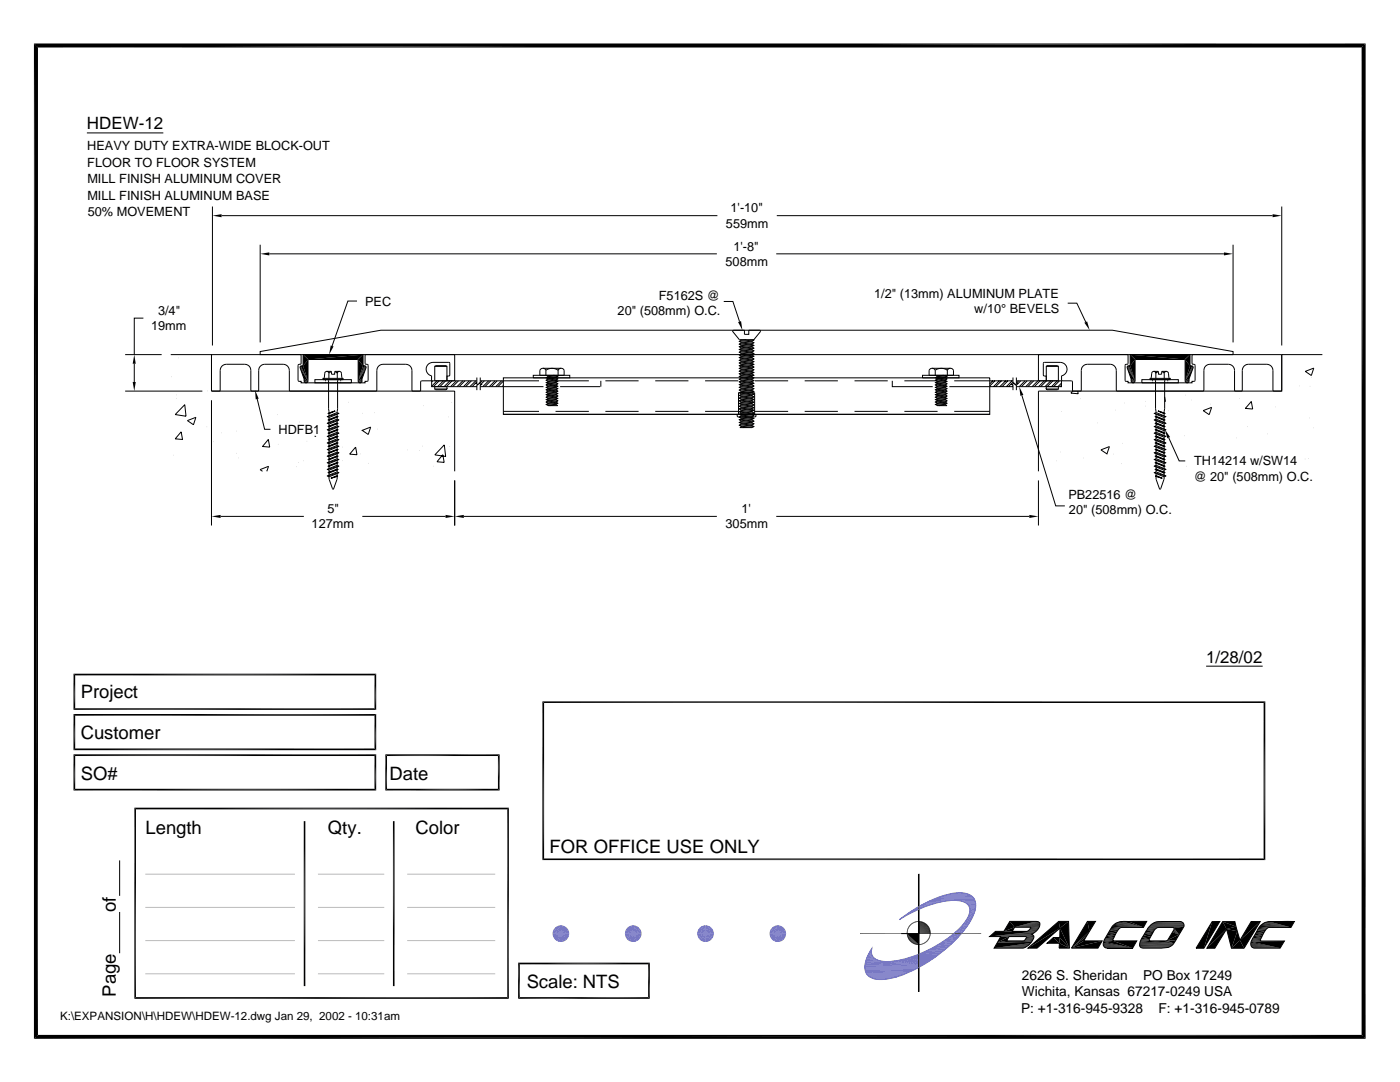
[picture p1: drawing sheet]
<svg xmlns="http://www.w3.org/2000/svg" width="279mm" height="216mm" viewBox="0 0 279 216" stroke-linecap="round" stroke-linejoin="round" font-family="sans-serif">
<defs><g id="words">
<g font-size="3.7">
<text x="16.1" y="139.3">Project</text>
<text x="16.1" y="147.4">Customer</text>
<text x="16.1" y="155.6">SO#</text>
<text x="77.7" y="155.6">Date</text>
<text x="29" y="166.3">Length</text>
<text x="65.4" y="166.3">Qty.</text>
<text x="82.9" y="166.3">Color</text>
<text x="109.7" y="170.2">FOR OFFICE USE ONLY</text>
<text x="23.1" y="182" transform="rotate(-90 23.1 182)">of</text>
<text x="105.1" y="197.2">Scale: NTS</text>
<text x="23.1" y="198.8" transform="rotate(-90 23.1 198.8)">Page</text>
</g>
<g font-size="3.4">
<text x="17.4" y="25.8">HDEW-12</text>
<text x="240.7" y="132.2">1/28/02</text>
</g>
<g font-size="2.7">
<text x="203.9" y="195.5">2626 S. Sheridan</text>
<text x="228.1" y="195.5">PO Box 17249</text>
<text x="203.8" y="202.1">P: +1-316-945-9328</text>
<text x="204" y="198.8">Wichita, Kansas 67217-0249 USA</text>
<text x="231.2" y="202.1">F: +1-316-945-0789</text>
</g>
<g font-size="2.5">
<text x="17.4" y="29.8">HEAVY DUTY EXTRA-WIDE BLOCK-OUT</text>
<text x="17.4" y="33.3">FLOOR TO FLOOR SYSTEM</text>
<text x="17.4" y="36.6">MILL FINISH ALUMINUM COVER</text>
<text x="17.4" y="39.8">MILL FINISH ALUMINUM BASE</text>
<text x="17.5" y="43.1">50% MOVEMENT</text>
<text x="144.9" y="45.4">559mm</text>
<text x="145.8" y="42.4">1'-10&quot;</text>
<text x="144.8" y="53.1">508mm</text>
<text x="146.4" y="50">1'-8&quot;</text>
<text x="131.5" y="59.8">F5162S @</text>
<text x="174.5" y="59.4">1/2&quot; (13mm) ALUMINUM PLATE</text>
<text x="30.2" y="65.9">19mm</text>
<text x="31.5" y="62.8">3/4&quot;</text>
<text x="72.9" y="61">PEC</text>
<text x="123.3" y="62.9">20&quot; (508mm) O.C.</text>
<text x="194.4" y="62.4">w/10° BEVELS</text>
<text x="55.6" y="86.6">HDFB1</text>
<text x="238.2" y="95.9">@ 20&quot; (508mm) O.C.</text>
<text x="238.3" y="92.9">TH14214 w/SW14</text>
<text x="213.2" y="99.5">PB22516 @</text>
<text x="62.2" y="105.5">127mm</text>
<text x="65.3" y="102.4">5&quot;</text>
<text x="144.8" y="105.5">305mm</text>
<text x="148" y="102.4">1'</text>
<text x="213.3" y="102.6">20&quot; (508mm) O.C.</text>
</g>
<text font-size="2.3" x="12" y="203.6">K:\EXPANSION\H\HDEW\HDEW-12.dwg Jan 29, 2002 - 10:31am</text>
</g></defs>
<g fill="none" stroke="#000" stroke-width=".2">
<path d="M17.3 26.5h15.3M42.4 41.2v27.7M44.2 43h99M51.9 48.8v19.5M53.7 50.7h89.4M154.9 50.7h89.4M155 43h99M246.1 48.8v19.5M255.8 41.2v27.7M25 78h15.4M25 70.8h7.3M26.8 72.6v3.6"/>
<path d="M28.6 63.5h-1.8v7.3M34.1 70.8h8.1v7.2h48.5v16M34.3 75.2h.1M35.3 79.5h.1M35.3 78.8h.1M35.6 71.4h.1M41.4 78h.1M42.2 79.9v25M42.2 70.8h17.7l.2 .2v1.5l-.6 .4v3l.1 .2h.5v.3h12.8v-.3h.5l.1-.2v-3l-.1-.2-.5-.1 .1-1.8h17.6l.1 .2v4.9l-1.5 .1v-1h.4l.2-.2-.1-2.5h-3.3a1.36 1.36 0 0 0-1.4 1.2 1.36 1.36 0 0 0 1.1 1.5l-.1 1-2 .1-.1 1.9h-1.6l-.1-4.1a1.23 1.23 0 0 0-1.2-1.2h-4.6a1.23 1.23 0 0 0-1.2 1.2v4l-.2 .1h-17.2l-.1-4.1a1.23 1.23 0 0 0-1.2-1.2h-3.7a1.23 1.23 0 0 0-1.2 1.2v4l-.2 .1h-1.1l-.2-.1v-4a1.19 1.19 0 0 0-1.2-1.2h-3.7a1.23 1.23 0 0 0-1.3 1.2v4l-1.6 .1zM51.3 79.6l1.5 6.1h1.2M51.9 70.1l24.1-4.2h146l24.1 4.2v.7h-194.2zM60.5 70.8h12v2.2h.4l.2 .3-.9 2.3v.4a.39 .39 0 0 1-.4 .4 .39 .39 0 0 1-.3-.5l-.1-4.1-9.8-.1-.1 .1v4.2a.39 .39 0 0 1-.4 .4 .39 .39 0 0 1-.4-.4v-.4l-.8-2.3 .1-.3h.5z"/>
<path d="M62.8 75.8h7.3v.6h-7.3zM64.5 75.5h4v.3h-4zM65 75.8v.2M65 76.2v.2M65.2 74.1h.9l.1 .6h.6v-.6h.9M65.4 75.8l.2 .1 .1 6.5M65.6 74.5l-.3-.4-.4 .2-.2 1.1-.1 .1M65.6 74.5v1M66.1 74.1l-.5 .4M66.8 74.1l.5 .4 .3-.4 .5 .2 .1 1.1 .2 .1M67.3 74.5v1M67.5 75.8l-.1 .1-.1 6.4"/>
<path d="M68 75.8v.2M68 76.2v.2M71.2 60.1h-1.8l-3.1 8.9M71.9 76.4h.1M72.5 73h.1M86.4 76l-.3 .2M86.8 73.1h2.4v2.9h-2.4v-2.9l.1-.1h2.1l.2 .1M86.8 77.6h2.4l-.2 .2h-2.1l-.1-.2v-.4h2.4v.4M87.2 76l-1.1 1.1M87.7 76l-1.2 1.2M88.5 76l-1.2 1.2M88.9 76l-1.1 1.2"/>
<path d="M89.8 76l-1.2 1.2M90.2 76l-1.1 1.2M91.1 76l-1.2 1.2M91.5 76l-1.2 1.2M92.4 76l-1.2 1.2M92.8 76l-1.2 1.2M93.7 76l-1.2 1.2M94.1 76l-1.2 1.2M95 76l-1.2 1.2M95.2 75.3v1l-.3 .2 .5 .2-.2 .2v1M95.2 76h-9.1v1.2h9.1M95.2 77.1l-.1 .1"/>
<path d="M95.2 76.2l-1 1M95.8 75.3v1l-.2 .2 .5 .2-.3 .2v1M95.8 76h11.8M95.8 77.2h12.7M96.2 76l-.5 .5M96.7 76l-.7 .7M97.5 76l-1.1 1.2M97.9 76l-1.1 1.2M98.8 76l-1.2 1.2M99.2 76l-1.1 1.2M100.1 76l-1.2 1.2M100.5 75.4h97v7.3h-97z"/>
<path d="M100.5 75.4h.1M100.5 76.9l-.3 .3M100.5 76.1l-1.1 1.1M106.4 74.9h7.3v.5h-7.3zM107.9 73.7l.6-.2 .4 .4a2.13 2.13 0 0 1 2.5 0l.3-.3h.6l.3 .3v1h-4.9v-1zM108.4 73.5h3.6M108.9 73.9v1M109 75.4l.3-.2 1.7-.3 .3 .2-.3 .2-1.7 .3zM109 78.3l.3-.2 1.7-.2 .3 .1-.3 .2-1.7 .3zM109 78.8l.3-.2 1.7-.3 .3 .2-.3 .2-1.7 .3zM109 79.2l.3-.1 1.7-.3 .3 .2-.3 .2-1.7 .2zM109 79.7l.3-.2 1.7-.2 .3 .2-.3 .2-1.7 .2z"/>
<path d="M109 75.9l.3-.2 1.7-.3 .3 .2-.3 .2-1.7 .3zM109 76.3l.3-.1 1.7-.3 .3 .2-.3 .2-1.7 .2zM109 76.8l.3-.2 1.7-.2 .3 .2-.3 .2-1.7 .2zM109 77.3l.3-.2 1.7-.2 .3 .2-.3 .2-1.7 .2zM109 77.8l.3-.2 1.7-.2 .3 .2-.3 .1-1.7 .3zM109 74.9l.3 .2M109.3 75.1v.1M109.3 75.6v.1M109.3 76.1v.1M109.3 76.5v.1M109.3 77v.1M109.3 77.5v.1"/>
<path d="M109.3 78v.1M109.3 78.5v.1M109.3 79v.1M109.3 79.4v.1M109.3 79.9v.1M110.6 74.9l-1.3 .2M110.9 76h6.6M111 75.3v.1M111 75.8v.1M111 76.3v.1M111 76.8v.1M111 77.3v.1"/>
<path d="M111 77.7v.2M111 78.2v.1M111 78.7v.1M111 79.2v.1M111 79.7v.1M111.1 74.9h-.1M111.3 75.1l-2.3 .3M111.3 78l-2.3 .3M111.3 78.5l-2.3 .3M111.3 79l-2.3 .2M111.3 79.5l-2.3 .2M111.3 80l-2.3 .2"/>
<path d="M111.3 75.6l-2.3 .3M111.3 76.1l-2.3 .2M111.3 76.6l-2.3 .2M111.3 77.1l-2.3 .2M111.3 77.6l-2.3 .2M111.4 73.9v1M111.8 77.2h8M119.9 76v1.2M120.8 76h6.6M130.8 76h6.6M140.7 76h6.6M144.4 60.2h1.9l1.3 4"/>
<path d="M146.2 66l2.4-.1v.8h.8v-.8h2.2l.2 .2-1.3 1.7h-2.9zM147.4 78.4h3.2v4.3l.3 .2-.2 .3h-3.3l-.2-.1v-.3l.2-.1zM147.9 67.9l-.3 .2 .3 .2M147.9 79.8l-.3 .2 .3 .2M147.9 79.2l-.3 .2 .3 .3M147.9 78.7l-.3 .2 .3 .2M147.9 78.2l-.3 .2 .3 .2M147.9 77.6l-.3 .2 .3 .2M147.9 77.1l-.3 .2 .3 .2M147.9 76.5l-.3 .3 .3 .2M147.9 76l-.3 .2 .3 .2M147.9 75.5l-.3 .2 .3 .2"/>
<path d="M147.9 74.9l-.3 .2 .3 .2M147.9 74.4l-.3 .2 .3 .2M147.9 73.9l-.3 .2 .3 .2M147.9 73.3l-.3 .2 .3 .2M147.9 72.8l-.3 .2 .3 .2M147.9 72.2l-.3 .2 .3 .2M147.9 71.7l-.3 .2 .3 .2M147.9 71.1l-.3 .3 .3 .2M147.9 70.6l-.3 .2 .3 .2M147.9 70.1l-.3 .2 .3 .2M147.9 69.5l-.3 .2 .3 .2M147.9 69l-.3 .2 .3 .2"/>
<path d="M147.9 68.5l-.3 .2 .3 .2M147.9 67.8v.1M147.9 68.3v.2M147.9 68.9v.1M147.9 69.4v.1M147.9 69.9v.2M147.9 70.5v.1M147.9 71v.1M147.9 71.6v.1M147.9 72.1v.1M147.9 72.6v.2M147.9 73.2v.1"/>
<path d="M147.9 73.7v.2M147.9 74.3v.1M147.9 74.8v.1M147.9 75.3v.2M147.9 75.9v.1M147.9 76.4v.1M147.9 77v.1M147.9 77.5v.1M147.9 78v.2M147.9 78.6v.1M147.9 79.1v.1M147.9 79.7v.1"/>
<path d="M148.9 67.8l-1 .1M150.1 79.5l.4 .2-.4 .2M150.1 79l.4 .2-.4 .2M150.1 78.4l.4 .2-.4 .2M150.1 77.9l.4 .2-.4 .2M150.1 77.3l.4 .3-.4 .2M150.1 76.8l.4 .2-.4 .2M150.1 76.3l.4 .2-.4 .2M150.1 75.7l.4 .2-.4 .2M150.1 75.2l.4 .2-.4 .2M150.1 74.7l.4 .2-.4 .2M150.1 74.1l.4 .2-.4 .2"/>
<path d="M150.1 73.6l.4 .2-.4 .2M150.1 73l.4 .2-.4 .2M150.1 72.5l.4 .2-.4 .2M150.1 72l.4 .2-.4 .2M150.1 71.4l.4 .2-.4 .2M150.1 70.9l.4 .2-.4 .2M150.1 70.3l.4 .2-.4 .3M150.1 69.8l.4 .2-.4 .2M150.1 69.3l.4 .2-.4 .2M150.1 68.7l.4 .2-.4 .2M150.1 68.2l.4 .2-.4 .2M150.1 68.1l-2.2 .2"/>
<path d="M150.1 68.1v.1M150.1 68.6v.1M150.1 69.1v.2M150.1 69.7v.1M150.1 70.2v.1M150.1 70.8v.1M150.1 71.3v.1M150.1 71.8v.2M150.1 72.4v.1M150.1 72.9v.1M150.1 73.4v.2M150.1 74v.1"/>
<path d="M150.1 74.5v.2M150.1 75.1v.1M150.1 75.6v.1M150.1 76.1v.2M150.1 76.7v.1M150.1 77.2v.1M150.1 77.8v.1M150.1 78.3v.1M150.1 78.8v.2M150.1 79.4v.1M150.1 79.9v.2M150.1 79.9l-2.2 .3"/>
<path d="M150.1 79.5l-2.2 .3M150.1 79.4l-2.2 .3M150.1 79l-2.2 .2M150.1 78.8l-2.2 .3M150.1 78.4l-2.2 .3M150.1 78.3l-2.2 .3M150.1 77.9l-2.2 .3M150.1 77.8l-2.2 .2M150.1 77.3l-2.2 .3M150.1 77.2l-2.2 .3M150.1 76.8l-2.2 .3M150.1 76.7l-2.2 .3"/>
<path d="M150.1 76.3l-2.2 .2M150.1 76.1l-2.2 .3M150.1 75.7l-2.2 .3M150.1 75.6l-2.2 .3M150.1 75.2l-2.2 .3M150.1 75.1l-2.2 .2M150.1 74.7l-2.2 .2M150.1 74.5l-2.2 .3M150.1 74.1l-2.2 .3M150.1 74l-2.2 .3M150.1 73.6l-2.2 .3M150.1 73.4l-2.2 .3"/>
<path d="M150.1 73l-2.2 .3M150.1 72.9l-2.2 .3M150.1 72.5l-2.2 .3M150.1 72.4l-2.2 .2M150.1 72l-2.2 .2M150.1 71.8l-2.2 .3M150.1 71.4l-2.2 .3M150.1 71.3l-2.2 .3M150.1 70.9l-2.2 .2M150.1 70.8l-2.2 .2M150.1 70.3l-2.2 .3M150.1 70.2l-2.2 .3"/>
<path d="M150.1 69.8l-2.2 .3M150.1 69.7l-2.2 .2M150.1 69.3l-2.2 .2M150.1 69.1l-2.2 .3M150.1 68.7l-2.2 .3M150.1 68.6l-2.2 .3M150.1 68.2l-2.2 .3M150.3 67.8h.2l-.4 .3M150.5 67.8l-2.9 .3M150.5 79.7l-2.9 .3M150.5 79.2l-2.9 .2M150.5 78.6l-2.9 .3"/>
<path d="M150.5 78.1l-2.9 .3M150.5 77.6l-2.9 .2M150.5 77l-2.9 .3M150.5 76.5l-2.9 .3M150.5 75.9l-2.9 .3M150.5 75.4l-2.9 .3M150.5 74.9l-2.9 .2M150.5 74.3l-2.9 .3M150.5 73.8l-2.9 .3M150.5 73.2l-2.9 .3M150.5 72.7l-2.9 .3M150.5 72.2l-2.9 .2"/>
<path d="M150.5 71.6l-2.9 .3M150.5 71.1l-2.9 .3M150.5 70.5l-2.9 .3M150.5 70l-2.9 .3M150.5 69.5l-2.9 .2M150.5 68.9l-2.9 .3M150.5 68.4l-2.9 .3M150.6 76h6.7M160.6 76h6.6M170.5 76h6.7M178.1 76v1.2h8M178.1 77.2h.1"/>
<path d="M180.5 76h6.6M184.1 74.9h7.3v.5h-7.3zM185.5 73.7l.6-.2 .5 .4a2.1 2.1 0 0 1 2.5 0l.3-.3h.6l.3 .3v1h-4.9v-1zM186 73.5h3.7M186.6 73.9v1M186.7 75.4l.3-.2 1.7-.3 .3 .2-.3 .2-1.7 .3zM186.7 78.3l.3-.2 1.7-.2 .3 .1-.3 .2-1.7 .3zM186.7 78.8l.3-.2 1.7-.3 .3 .2-.3 .2-1.7 .3zM186.7 79.2l.3-.1 1.7-.3 .3 .2-.3 .2-1.7 .2zM186.7 79.7l.3-.2 1.7-.2 .3 .2-.3 .2-1.7 .2zM186.7 75.9l.3-.2 1.7-.3 .3 .2-.3 .2-1.7 .3zM186.7 76.3l.3-.1 1.7-.3 .3 .2-.3 .2-1.7 .2z"/>
<path d="M186.7 76.8l.3-.2 1.7-.2 .3 .2-.3 .2-1.7 .2zM186.7 77.3l.3-.2 1.7-.2 .3 .2-.3 .2-1.7 .2zM186.7 77.8l.3-.2 1.7-.2 .3 .2-.3 .1-1.7 .3zM186.7 74.9l.3 .2M187 75.1v.1M187 75.6v.1M187 76.1v.1M187 76.5v.1M187 77v.1M187 77.5v.1M187 78v.1M187 78.5v.1"/>
<path d="M187 79v.1M187 79.4v.1M187 79.9v.1M188.3 74.9l-1.3 .2M188.7 75.3v.1M188.7 75.8v.1M188.7 76.3v.1M188.7 76.8v.1M188.7 77.3v.1M188.7 77.7v.2M188.7 78.2v.1M188.7 78.7v.1"/>
<path d="M188.7 79.2v.1M188.7 79.7v.1M188.8 74.9h-.1M189 75.1l-2.3 .3M189 78l-2.3 .3M189 78.5l-2.3 .3M189 79l-2.3 .2M189 79.5l-2.3 .2M189 80l-2.3 .2M189 75.6l-2.3 .3M189 76.1l-2.3 .2M189 76.6l-2.3 .2"/>
<path d="M189 77.1l-2.3 .2M189 77.6l-2.3 .2M189.1 73.9v1M189.5 77.2h12.6M190.4 76h11.8M198.1 76l-.6 .6M198.6 76l-1.1 1M199.4 76l-1.1 1.2M199.9 76l-1.2 1.2M200.7 76l-1.2 1.2M201.1 76l-1.1 1.2M202 76l-1.2 1.2"/>
<path d="M202.2 75.3v1l.2 .2-.5 .2 .3 .2v1M202.2 76.3l-.9 .9M202.6 76.7h.1M202.8 76h9v1.2h-9M202.8 75.3v1l.3 .2-.6 .2 .3 .2v1M203.3 76l-.4 .4M203.7 76l-.9 .9M203.9 78.9l6.8 22h1.8M204.6 76l-1.2 1.2M205 76l-1.2 1.2M205.9 76l-1.2 1.2M206.3 76l-1.2 1.2"/>
<path d="M207.1 76l-1.1 1.2M207.3 70.8h17.6l.2 .2v1.5l-.6 .4v3l.1 .2h.5v.3h12.8v-.3h.5l.1-.2v-3l-.6-.4 .1-1.7h17.6l.2 .2v6.9l-.1 .1-1.6-.1-.1-4a1.23 1.23 0 0 0-1.2-1.2h-3.7a1.23 1.23 0 0 0-1.2 1.2v4l-.2 .1-1.3-.1v-4a1.23 1.23 0 0 0-1.2-1.2h-3.7a1.19 1.19 0 0 0-1.2 1.2v4l-.2 .1h-17.1l-.2-.1v-4a1.23 1.23 0 0 0-1.2-1.2h-4.6a1.23 1.23 0 0 0-1.2 1.2v4l-.1 .1h-1.6l-.1-1.9-2-.1-.1-1a1.36 1.36 0 0 0 1.1-1.5 1.36 1.36 0 0 0-1.4-1.2h-3.3l-.1 2.5 .2 .2h.4v1h-1.5l-.1-.2zM207.6 76l-1.2 1.2M208.4 76l-1.1 1.2M208.8 73.1l.1-.1h2.2l.1 .1v2.9h-2.4v-2.9h2.4M208.8 77.6v-.4h2.4v.4l-.1 .2h-2.2l-.1-.2h2.4M208.9 76l-1.2 1.2M209.7 76l-1.1 1.2M210.1 76l-1.1 1.2M211 76l-1.2 1.2M211.4 76l-1.1 1.2M211.8 76.5l-.7 .7"/>
<path d="M211.8 76.9l-.2 .3M213.1 60.5h1.8l1.8 3.8M214.1 78l-.4 .4 1.5 .2-.1-.6M215.6 79.5h.1M225.6 70.8h11.9v2.2h.5l.1 .3-.8 2.3v.4a.39 .39 0 0 1-.4 .4 .39 .39 0 0 1-.4-.4v-4.2l-.1-.1-9.9 .1v4.1a.39 .39 0 0 1-.4 .5 .39 .39 0 0 1-.4-.4v-.4l-.8-2.3 .2-.3h.5zM225.6 73h.1M226.1 76.4h.1M227.9 75.8h7.3v.6h-7.3zM229.5 75.5h4.1v.3h-4.1zM230 75.8v.2M230 76.2v.2M230.3 74.1h.9v.6h.6l.1-.6h.9"/>
<path d="M230.5 75.8l.1 .1 .1 6.4M230.7 74.5v1M231.2 74.1l-.5 .4-.3-.4-.4 .1-.2 .3v.9l-.2 .1M231.9 74.1l.4 .4M232.3 74.5l.4-.4 .4 .2 .3 1.2M232.3 74.5v1M232.4 79.2l.2 .9h-.2M232.6 75.8l-.2 .1-.1 6.5M233 75.8v.2M233 76.2v.2M236.6 78.8h.1M237.8 79.8h.1"/>
<path d="M247.3 79.5h.1M259.2 77h.1M260.5 74.1l1.7-.7-.5 1.5zM261.4 77.1h.1M261.7 75.3h.1M263.9 70.8h-8.1v7.2h-48.6v16M34.7 90.8h.1M35 87.6h.1M36.2 86.2l.2 1.5-1.4-.1zM36.9 80.8l.2 2.3-2.1-.4zM37.4 83.9l1.7-.6-.5 1.5zM41.3 85.2h.1"/>
<path d="M42.5 88.1h.1M44.2 86.4h.1M47.1 90.5h.1M47.2 86h.1M47.6 91.4h.1M52.4 94l-.5-.3 1.7-.7-.3 1M53.1 93.9h.1M53.6 87.7l.2 1.5-1.4-.1zM55.5 82.7h.1M55.5 88.7h.1M59.2 93.1h.1M59.5 92.3h.1"/>
<path d="M59.8 84.2h.1M60.6 91.9h.1M61.3 88.1h.1M62.8 87h.2M65.5 82.5l1.4-.5-1.2 .5zM65.6 83.5h.1M65.7 83l-.3 .1 .3 .2M65.7 94.2l-.2 .1 .2 .1M65.7 94.8l-.3 .2 .3 .1M65.7 86.3l-.2 .1 .2 .1M65.7 86.9l-.3 .2 .3 .1M65.7 85l-.2 .1 .2 .1"/>
<path d="M65.7 85.6l-.3 .2 .3 .1M65.7 90.3l-.2 .1h.2M65.7 90.9l-.3 .1 .3 .2M65.7 92.9l-.2 .1 .2 .1M65.7 93.5l-.3 .2 .3 .1M65.7 91.6l-.2 .1 .2 .1M65.7 92.2l-.3 .2 .3 .1M65.7 89h-.2l.2 .1M65.7 89.5l-.3 .2 .3 .2M65.7 87.7h-.2l.2 .1M65.7 88.2l-.3 .2 .3 .2M65.7 83.7l-.2 .1 .2 .1"/>
<path d="M65.7 84.3l-.3 .2 .3 .1M65.7 82.5v.5M65.7 83.3v.4M65.7 83.9v.4M65.7 84.6v.4M65.7 85.2v.4M65.7 85.9v.4M65.7 86.5v.4M65.7 87.2v.5M65.7 87.8v.4M65.7 88.6v.4M65.7 89.1v.4"/>
<path d="M65.7 89.9v.4M65.7 90.4v.5M65.7 91.2v.4M65.7 91.8v.4M65.7 92.5v.4M65.7 93.1v.4M65.7 93.8v.4M65.7 94.4v.4M66.9 82l-1.4 .5M67.3 82.3l.3 .2-.3 .2M67.3 93.6l.1 .1h-.1M67.3 94.1l.3 .2-.3 .2"/>
<path d="M67.3 95.1l-.1 .6-.7 1.9-.1-.1-.7-1.8v-.6M67.3 95.1l.1-.1-1.4 .4M67.3 94.5v.4l-1.3 .5 1.3-.3M67.3 85.7l.1 .1-.1 .1M67.3 86.3l.3 .1-.3 .2M67.3 84.4l.1 .1h-.1M67.3 84.9l.3 .2-.3 .2M67.3 89.6l.1 .1-.1 .1M67.3 90.2l.3 .2-.3 .1M67.3 92.3l.1 .1h-.1M67.3 92.8l.3 .2-.3 .2M67.3 91h.1l-.1 .1"/>
<path d="M67.3 91.5l.3 .2-.3 .1M67.3 88.3l.1 .1-.1 .1M67.3 88.9l.3 .1-.3 .2M67.3 87l.1 .1-.1 .1M67.3 87.6l.3 .1-.3 .2M67.3 83.1h.1l-.1 .1M67.3 83.6l.3 .2-.3 .2M67.3 82.7v.4M67.3 83.2v.4M67.3 84v.4M67.3 84.5v.4M67.3 85.3v.4"/>
<path d="M67.3 85.9v.4M67.3 86.6v.4M67.3 87.2v.4M67.3 87.9v.4M67.3 88.5v.4M67.3 89.2v.4M67.3 89.8v.4M67.3 90.5v.5M67.3 91.1v.4M67.3 91.8v.5M67.3 92.4v.4M67.3 93.2v.4"/>
<path d="M67.3 93.7v.4M67.3 82.7l-1.6 .6M67.3 82.3l-1.6 .7M67.3 93.6l-1.6 .6M67.3 93.7l-1.6 .7M67.3 94.5l-1.6 .6M67.3 94.1l-1.6 .7M67.3 94.9l.1 .1M67.3 85.7l-1.6 .6M67.3 85.9l-1.6 .6M67.3 86.6l-1.6 .6M67.3 86.3l-1.6 .6"/>
<path d="M67.3 84.4l-1.6 .6M67.3 84.5l-1.6 .7M67.3 85.3l-1.6 .6M67.3 84.9l-1.6 .7M67.3 89.6l-1.6 .7M67.3 89.8l-1.6 .6M67.3 90.5l-1.6 .7M67.3 90.2l-1.6 .7M67.3 92.3l-1.6 .6M67.3 92.4l-1.6 .7M67.3 93.2l-1.6 .6M67.3 92.8l-1.6 .7"/>
<path d="M67.3 91l-1.6 .6M67.3 91.1l-1.6 .7M67.3 91.8l-1.6 .7M67.3 91.5l-1.6 .7M67.3 88.3l-1.6 .7M67.3 88.5l-1.6 .6M67.3 89.2l-1.6 .7M67.3 88.9l-1.6 .6M67.3 87l-1.6 .7M67.3 87.2l-1.6 .6M67.3 87.9l-1.6 .7M67.3 87.6l-1.6 .6"/>
<path d="M67.3 83.1l-1.6 .6M67.3 83.2l-1.6 .7M67.3 84l-1.6 .6M67.3 83.6l-1.6 .7M67.4 93.7l-1.9 .6M67.4 85.8l-1.9 .6M67.4 84.5l-1.9 .6M67.4 89.7l-1.9 .7M67.4 92.4l-1.9 .6M67.4 91l-1.9 .7M67.4 88.4l-1.9 .6M67.4 87.1l-1.9 .6"/>
<path d="M67.4 83.1l-1.9 .7M67.6 82.5l-2.2 .6M67.6 94.3l-2.2 .7M67.6 86.4l-2.2 .7M67.6 85.1l-2.2 .7M67.6 90.4l-2.2 .6M67.6 93l-2.2 .7M67.6 91.7l-2.2 .7M67.6 89l-2.2 .7M67.6 87.7l-2.2 .7M67.6 83.8l-2.2 .7M68.4 91.9h.1"/>
<path d="M68.4 89.2h.1M69.6 80.3h.1M71 89.2l.2 1.5-1.4-.1zM72 90.6h.1M72.3 85.9l1.7-.7-.5 1.5zM72.3 82.5h.1M73.6 92.5h.1M74.8 82.3h.1M75.4 85.6h.1M81.4 89.8h.1M83.7 89.9h.1M84.3 89h.1"/>
<path d="M84.6 80.9h.1M86.5 93h.1M88.4 90.7l.2 1.6-1.4-.2zM88.7 88.8l.2 2.3-2.1-.3zM89.6 83.2h.1M89.8 89.1h.1M90.1 80.3h.1M90.7 95.9v9M100.5 82.7h97M100.5 82.1h7.1M109 80.2l.3-.2 1.7-.2 .3 .2-.3 .2-1.7 .2zM109 80.7l.3-.2 1.7-.2 .3 .2-.3 .1-1.7 .3z"/>
<path d="M109.3 80.9h2l-.3-.1-1.3 .1M109.3 80.4v.1M110.9 82.1h6.6M111 80.2v.1M111 80.6v.2M111.3 80.5l-2.3 .2M120.8 82.1h6.6M130.8 82.1h6.6M140.7 82.1h6.6M147.9 84.6l-.3 .2 .3 .2M147.9 84.1l-.3 .2 .3 .2M147.9 83.6l-.3 .2 .3 .2"/>
<path d="M147.9 83l-.3 .2 .3 .2M147.9 82.5l-.3 .2 .3 .2M147.9 81.9l-.3 .2 .3 .3M147.9 81.4l-.3 .2 .3 .2M147.9 80.9l-.3 .2 .3 .2M147.9 80.3l-.3 .2 .3 .2M147.9 85.2h.1M147.9 80.2v.1M147.9 80.7v.2M147.9 81.3v.1M147.9 81.8v.1M147.9 82.4v.1"/>
<path d="M147.9 82.9v.1M147.9 83.4v.2M147.9 84v.1M147.9 84.5v.1M150.1 84.9l-2.2 .3v-.2M150.1 84.9l.4 .2-.4 .2h-2.4l.2-.1M150.1 84.4l.4 .2-.4 .2M150.1 83.8l.4 .2-.4 .2M150.1 83.3l.4 .2-.4 .2M150.1 82.7l.4 .3-.4 .2M150.1 82.2l.4 .2-.4 .2M150.1 81.7l.4 .2-.4 .2"/>
<path d="M150.1 81.1l.4 .2-.4 .2M150.1 80.6l.4 .2-.4 .2M150.1 80.1l.4 .2-.4 .2M150.1 80.5v.1M150.1 81v.1M150.1 81.5v.2M150.1 82.1v.1M150.1 82.6v.1M150.1 83.2v.1M150.1 83.7v.1M150.1 84.2v.2M150.1 84.8v.1"/>
<path d="M150.1 84.8l-2.2 .2M150.1 84.4l-2.2 .2M150.1 84.2l-2.2 .3M150.1 83.8l-2.2 .3M150.1 83.7l-2.2 .3M150.1 83.3l-2.2 .3M150.1 83.2l-2.2 .2M150.1 82.7l-2.2 .3M150.1 82.6l-2.2 .3M150.1 82.2l-2.2 .3M150.1 82.1l-2.2 .3M150.1 81.7l-2.2 .2"/>
<path d="M150.1 81.5l-2.2 .3M150.1 81.1l-2.2 .3M150.1 81l-2.2 .3M150.1 80.6l-2.2 .3M150.1 80.5l-2.2 .2M150.1 80.1l-2.2 .2M150.5 85.1l-2.3 .2M150.5 84.6l-2.9 .2M150.5 84l-2.9 .3M150.5 83.5l-2.9 .3M150.5 83l-2.9 .2M150.5 82.4l-2.9 .3"/>
<path d="M150.5 81.9l-2.9 .2M150.5 81.3l-2.9 .3M150.5 80.8l-2.9 .3M150.5 80.3l-2.9 .2M150.6 82.1h6.7M160.6 82.1h6.6M170.5 82.1h6.7M180.5 82.1h6.6M186.7 80.2l.3-.2 1.7-.2 .3 .2-.3 .2-1.7 .2zM186.7 80.7l.3-.2 1.7-.2 .3 .2-.3 .1-1.7 .3zM187 80.9h2l-.3-.1-1.3 .1M187 80.4v.1"/>
<path d="M188.7 80.2v.1M188.7 80.6v.2M189 80.5l-2.3 .2M190.4 82.1h7.1M207.2 95.9v9M210.9 91.9h.1M211.6 90.2h.1M211.9 82.1h.1M216.2 91.4h.1M219 84.4h.1M219.7 89.8l1.7-.7-.5 1.5zM222.3 90.6h.1"/>
<path d="M222.6 81.8h.1M223.8 92.5h.1M224 88.5h.1M224.3 80.4h.1M228.6 80.1h.1M228.6 81h.1M230.4 82.5l2.2 .6M230.4 94.3l2.2 .7M230.4 86.4l2.2 .7M230.4 85.1l2.2 .7M230.4 90.4l2.2 .6M230.4 93l2.2 .7"/>
<path d="M230.4 91.7l2.2 .7M230.4 89l2.2 .7M230.4 87.7l2.2 .7M230.4 83.8l2.2 .7M230.6 93.7l1.9 .6M230.6 85.8l1.9 .6M230.6 84.5l1.9 .6M230.6 89.7l1.9 .7M230.6 92.4l1.9 .6M230.6 91l1.9 .7M230.6 88.4l1.9 .6M230.6 87.1l1.9 .6"/>
<path d="M230.6 83.1l1.9 .7M230.7 82.3l-.3 .2 .3 .2M230.7 93.6l-.1 .1h.1M230.7 94.1l-.3 .2 .3 .2M230.7 95.1v.6l.8 1.9 .1-.1 .7-1.8v-.6M230.7 95.1l-.1-.1 1.3 .4M230.7 94.5v.4l1.2 .5-1.2-.3M230.7 85.7l-.1 .1 .1 .1M230.7 86.3l-.3 .1 .3 .2M230.7 84.4l-.1 .1h.1M230.7 84.9l-.3 .2 .3 .2M230.7 89.6l-.1 .1 .1 .1"/>
<path d="M230.7 90.2l-.3 .2 .3 .1M230.7 92.3l-.1 .1h.1M230.7 92.8l-.3 .2 .3 .2M230.7 91h-.1l.1 .1M230.7 91.5l-.3 .2 .3 .1M230.7 88.3l-.1 .1 .1 .1M230.7 88.9l-.3 .1 .3 .2M230.7 87l-.1 .1 .1 .1M230.7 87.6l-.3 .1 .3 .2M230.7 83.1h-.1l.1 .1M230.7 83.6l-.3 .2 .3 .2M230.7 82.7v.4"/>
<path d="M230.7 83.2v.4M230.7 84v.4M230.7 84.5v.4M230.7 85.3v.4M230.7 85.9v.4M230.7 86.6v.4M230.7 87.2v.4M230.7 87.9v.4M230.7 88.5v.4M230.7 89.2v.4M230.7 89.8v.4M230.7 90.5v.5"/>
<path d="M230.7 91.1v.4M230.7 91.8v.5M230.7 92.4v.4M230.7 93.2v.4M230.7 93.7v.4M230.7 82.7l1.6 .6M230.7 82.3l1.6 .7M230.7 93.6l1.6 .6M230.7 93.7l1.6 .7M230.7 94.5l1.6 .6M230.7 94.1l1.6 .7M230.7 94.9l-.1 .1"/>
<path d="M230.7 85.7l1.6 .6M230.7 85.9l1.6 .6M230.7 86.6l1.6 .6M230.7 86.3l1.6 .6M230.7 84.4l1.6 .6M230.7 84.5l1.6 .7M230.7 85.3l1.6 .6M230.7 84.9l1.6 .7M230.7 89.6l1.6 .7M230.7 89.8l1.6 .6M230.7 90.5l1.6 .7M230.7 90.2l1.6 .7"/>
<path d="M230.7 92.3l1.6 .6M230.7 92.4l1.6 .7M230.7 93.2l1.6 .6M230.7 92.8l1.6 .7M230.7 91l1.6 .6M230.7 91.1l1.6 .7M230.7 91.8l1.6 .7M230.7 91.5l1.6 .7M230.7 88.3l1.6 .7M230.7 88.5l1.6 .6M230.7 89.2l1.6 .7M230.7 88.9l1.6 .6"/>
<path d="M230.7 87l1.6 .7M230.7 87.2l1.6 .6M230.7 87.9l1.6 .7M230.7 87.6l1.6 .6M230.7 83.1l1.6 .6M230.7 83.2l1.6 .7M230.7 84l1.6 .6M230.7 83.6l1.6 .7M231.1 82l1.4 .5h-.2zM231.1 82l1.4 .5M232.3 83l.3 .1-.3 .2M232.3 94.2l.2 .1-.2 .1"/>
<path d="M232.3 94.8l.3 .2-.3 .1M232.3 86.3l.2 .1-.2 .1M232.3 86.9l.3 .2-.3 .1M232.3 85l.2 .1-.2 .1M232.3 85.6l.3 .2-.3 .1M232.3 90.3l.2 .1h-.2M232.3 90.9l.3 .1-.3 .2M232.3 92.9l.2 .1-.2 .1M232.3 93.5l.3 .2-.3 .1M232.3 91.6l.2 .1-.2 .1M232.3 92.2l.3 .2-.3 .1M232.3 89h.2l-.2 .1"/>
<path d="M232.3 89.5l.3 .2-.3 .2M232.3 87.7h.2l-.2 .1M232.3 88.2l.3 .2-.3 .2M232.3 83.7l.2 .1-.2 .1M232.3 84.3l.3 .2-.3 .1M232.3 82.5v.5M232.3 83.3v.4M232.3 83.9v.4M232.3 84.6v.4M232.3 85.2v.4M232.3 85.9v.4M232.3 86.5v.4"/>
<path d="M232.3 87.2v.5M232.3 87.8v.4M232.3 88.6v.4M232.3 89.1v.4M232.3 89.9v.4M232.3 90.4v.5M232.3 91.2v.4M232.3 91.8v.4M232.3 92.5v.4M232.3 93.1v.4M232.3 93.8v.4M232.3 94.4v.4"/>
<path d="M233.1 82h.1M233.2 87.3l2.1 4.7h1.2M236.3 86.9h.1M236.8 93h.1M240.1 81.9l1.7-.6-.5 1.4zM241.5 80.6h.1M246.8 87.4h.1M248.9 85.1h.1M249.7 80.1l.3 1.5-1.5-.1zM252.9 86.6h.1M254.5 81.2h.1M260.4 91.6h.1"/>
<path d="M261.1 91.5h.1M261.4 83.4h.1M262 85.4h.1M44 103h16.6M72.3 103h16.6M92.6 103h50.5M154.9 103h50.5M183.3 174.5h.1v23.3h-.1zM183.4 174.5v6.4M183.3 183.9h.1M183.4 181.4v7.1M183.4 190.4v7.4"/>
<path d="M197.5 186.9l1.2-1.1h1.6l1.2-1.9h5.2a.7 .7 0 0 1 .8 .3 .7 .7 0 0 1-.1 .8l-.4 .6-1.1 .8 .1 .1a.71 .71 0 0 1 0 1.2l-.8 1-1 .5h-5.8l1.3-2.3zM197.5 186.8h8.8M198.4 189.2h5.9M198.4 189.1h6.2M198.7 185.9h8M201.4 186.9h3.4a.79 .79 0 0 1-.6 .8h-3.3zM202.5 184.9h5M204.5 189.1l-6.1 .1M220.4 189.1h5.6M220.6 189.1h5.4M220.9 189.2h5.1M221.8 185.1h2.1"/>
<path d="M221.9 185h6.3M222.2 187.7h4.7M225.3 183.9h3.6M227.4 188.8h6.4M227.4 188.7h6.6M227.4 188.5h6.7M227.5 188.2h6.8M227.5 188.9h6.1M227.5 187.8h2.1M227.6 189h5.7M227.7 189.1h5.4M227.8 189.1h4.6"/>
<path d="M228 189.2h4M229.2 185.1h2.1M229.2 185h7.1M229.4 184.8h6.9M229.6 184.7h6.7M229.6 184.6h6.7M229.8 184.5h6.5M229.8 184.4h6.5M230 184.4h6.3M230 184.3h6.2M230.2 184.2h6M230.2 184.1h5.9"/>
<path d="M230.4 184h5.6M230.6 184h5.3M230.7 183.9h5.1M231 183.9h4.8M233.4 189h-5.8M233.5 188.9h-6M244 183.9h2.4l1.1 3.7 2.2-3.7h1.8l-3.2 5.3h-2.5l-1-3.8-2.4 3.8h-1.5zM249.7 187.8h6.6M249.9 189.1h5.6M250.2 189.2h5.3M251.2 185.1h2.1M251.4 185h6.2"/>
<path d="M251.7 184.6a2.82 2.82 0 0 1 2-.7h4.6l-.7 1.2h-4.4a4.2 4.2 0 0 0-1.6 2.6l4.7 .1-.8 1.4h-5a.9 .9 0 0 1-.9-.5 .9 .9 0 0 1 .2-1l1.2-2.3zM253.3 183.9h5M253.5 183.9h4.8"/>
</g>
<g fill="#000">
<path d="M6.8 8.7h265.7l-264.9 .8zM7.6 9.5l264.9-.8-.8 .8zM271.7 9.5l.8 197.8-.8-.8zM272.5 8.7v198.6l-.8-197.8zM42.4 43l1.8-.3v.6zM51.9 50.7l1.8-.3v.6zM244.3 50.4l1.8 .3-1.8 .3zM254 42.7l1.8 .3-1.8 .3zM26.5 76.2h.6l-.3 1.8zM26.8 70.8l.3 1.8h-.6zM50.9 77.9l.7 1.6-.6 .2zM59.9 73.3l1.6 2.7z"/>
<path d="M59.9 73.4l1.6 2.6-.8-.4zM59.9 73.1l1.6 2.9zM59.9 73.1l.1-.1 1.5 3zM60 73h.5zM60 73h.5l1 3zM60.5 70.8l1.1 .9zM60.5 70.8l1 1-1 1.2zM60.7 76h.8l-.8 .1zM60.7 75.6l.8 .4h-.8zM60.7 76.1l.7 .1-.6 .1zM60.8 76.3h.6zM60.9 76.3l.3 .1z"/>
<path d="M60.9 76.3h.5zM60.8 76.3l.6-.1v.1zM60.7 76.1l.8-.1-.1 .2zM61.5 71.8v4.2l-1-3zM61.5 71.8l-1 1.2zM60.5 70.8h12l-10.9 .9zM66 68.9l.6 .2-.9 1.7zM71.4 71.8l1.1 1.2zM71.5 76.1h.7l-.7 .1zM71.5 75.9l.7 .1-.7 .1zM72.5 73h.2l-1.2 2.9zM71.5 71.8l1 1.2-1 2.9z"/>
<path d="M71.5 76.2h.7l-.6 .1zM71.6 76.3h.5zM71.8 76.4l.3-.1zM71.6 76.3l.6-.1zM71.5 76.2l.7-.1v.1zM71.5 76.1l.7-.1v.1zM71.5 75.9l.7-.3v.4zM61.6 71.7l10.9-.9-1.1 .9zM71.4 71.7l1.1-.9zM71.4 71.8l1.1-1v2.2zM72.7 73h.2l-1.4 2.9zM72.9 73l.1 .1-1.5 2.8z"/>
<path d="M73 73.1l.1 .2-1.6 2.6zM73 73.4l-.8 2.2-.7 .3zM73.1 73.3l-1.6 2.6zM147.3 64.3l.6-.2 .3 1.8zM203.4 77.2l.8 1.6-.6 .2zM216.4 64.4l.6-.3 .5 1.8zM224.9 73.3l1.6 2.6zM225 73.4l1.5 2.5-.8-.3zM225 73.1l1.5 2.8-1.6-2.6zM225 73.1l.1-.1 1.4 2.9zM225.1 73h.1l1.3 2.9zM225.6 70.8l10.8 .9h-9.8z"/>
<path d="M225.6 70.8l1 .9zM225.6 70.8l.9 1-.9 1.2zM225.7 76l.8 .1h-.7zM225.7 75.6l.8 .3-.8 .1zM225.8 76.1l.6 .1h-.6zM225.8 76.2l.5 .1zM225.9 76.3l.3 .1zM225.9 76.3h.4zM225.8 76.2h.6l-.1 .1zM225.8 76.1h.7l-.1 .1zM225.7 76l.8-.1v.2zM225.2 73h.4l.9 2.9z"/>
<path d="M226.5 71.8v4.1l-.9-2.9zM226.5 71.8l-.9 1.2zM225.6 70.8h11.9l-1.1 .9zM236.5 71.8l1 1.2zM236.5 76l.8 .1-.7 .1zM236.5 71.8l1 1.2-1 3zM236.6 76.2l.6 .1h-.6zM236.6 76.3h.5zM236.8 76.4l.3-.1zM236.6 76.3h.6zM236.6 76.2l.7-.1-.1 .2zM236.5 76h.8v.1z"/>
<path d="M236.5 76l.8-.4v.4zM237.5 73h.5l-1.5 3zM236.4 71.7l1.1-.9zM237.5 70.8v2.2l-1-1.2zM237.5 73h.5zM238 73l.1 .1-1.6 2.9zM238.1 73.1v.2l-1.6 2.7zM238.1 73.4l-.8 2.2-.8 .4zM238.1 73.3l-1.6 2.7zM232.5 85.7l1 1.5-.5 .3zM42.2 103l1.8-.3v.7zM88.9 102.7l1.8 .3-1.8 .4z"/>
<path d="M90.7 103l1.9-.3v.7zM205.4 102.7l1.8 .3-1.8 .4zM183.3 188.4l.1 .1zM183.3 188.5l.1 1.9h-.1zM183.3 186.3h.1zM183.3 180.9l.1 .5-.1 .1zM183.3 188.5h.1zM183.3 188.5h.1v1.9zM183.3 180.9h.1v.5zM197.5 186.9l1.2-1.1 8 .1zM199.1 188.1l6.6 .1-7.3 1zM199.7 186.9h1.7l-2.3 1.2z"/>
<path d="M199.1 188.1l2.3-1.2-.5 .8zM201.5 183.9h5.2l-4.2 1.1zM201.5 183.9l1 1.1-2.2 .8zM200.3 185.8l2.2-.8-.5 .8zM202.5 185l4.3-1.1zM204.2 187.7l1.7 .2zM204.3 187.7h1.7zM204.6 187.5l1.5 .1h-1.7zM204.7 187.3l1.5 .1-1.6 .1zM204.8 186.9l1.5 .1h-1.5zM204.8 187.2l1.5 .1h-1.6zM204.8 187h1.5l-1.5 .2z"/>
<path d="M198.4 189.2l6.7-.5zM205 185.8l1.7 .1zM198.4 189.2l6.8-.5zM205.1 185.8l.2-.1 1.4 .2zM198.4 189.2l6.9-.6zM198.4 189.2l7.1-.8-.2 .2zM205.5 185.5h1.6l-1.8 .2zM198.4 189.2l7.2-.9-.1 .1zM205.6 185.3l1.6 .1-1.7 .1zM205.7 185.2l1.6 .1h-1.7zM205.7 185h1.7l-1.7 .2zM198.4 189.2l7.3-1z"/>
<path d="M197.5 186.9l8.5-.4zM204.3 187.7h1.7l-.1 .2zM204.4 187.6h1.7l-.1 .1zM204.6 187.5l1.6-.1-.1 .2zM197.5 186.9l8.7-.7-.3 .2zM204.7 187.3h1.6l-.1 .1zM204.8 187.2l1.5-.1v.2zM204.8 187.2l1.5-.2v.1zM204.8 186.9l1.5-.1v.2zM197.5 186.9l9-.8-.3 .1zM197.5 186.9l9.1-1zM197.5 186.9l9.2-1z"/>
<path d="M204.9 185.8l1.8 .1zM202.5 185l4.5-1.1zM205.3 185.7l1.7-.1-.3 .3zM202.5 185l4.6-1.1zM205.3 185.7l1.8-.2zM202.5 185l4.7-1.1zM205.5 185.5l1.7-.1-.1 .1zM202.5 185l4.8-1zM205.6 185.3h1.7l-.1 .1zM202.5 185l4.9-1zM205.7 185.2l1.6-.1v.2zM205.7 185.2l1.7-.2-.1 .1z"/>
<path d="M202.5 185l5-.9zM205.5 185l2-.1zM205.6 185l1.9-.1zM205.7 185l1.8-.1-.1 .1zM202.5 185l5-.9v.1zM202.5 185l5-.4v.1zM202.5 185l5-.6v.2zM202.5 185l5-.8v.2zM209 188.2l1.2-1.1 1.2 1.1zM211.3 183.9h2l-1.8 1.3zM205.1 189.2l6.2-5.3 .2 1.3zM211.4 188.2l2 1h-2z"/>
<path d="M210.2 187.1h1.3l-.1 1.1zM211.5 187.1l1.9 2.1-2-1zM205.1 189.2l6.4-4-4.5 4zM211.5 185.2l1.9 4-1.9-2.1zM211.5 185.2l1.8-1.3 .1 5.3zM213.8 189.2l2.5-1.5h3.7zM213.8 189.2l3.1-2.4-.6 .9zM217 183.9l.4 1.9-3.6 3.4zM213.8 189.2l3.6-3.4-.5 1zM217 183.9h1.6l-1.2 1.9zM213.8 189.2l6.2-1.5-.9 1.5zM220.2 188.5l5.8 .7-5.8-.5z"/>
<path d="M220.2 188.4l5.8 .8-5.8-.7zM220.2 188.3l5.8 .9-5.8-.8zM220.2 188.7l5.8 .5-5.7-.4zM220.2 188.1l5.8 1.1-5.8-.9zM220.3 187.9l5.7 1.3-5.8-1.1zM220.3 187.7h1.9l-1.9 .2zM220.4 187.5h1.7l-1.8 .2zM220.6 187.2l1.6 .1-1.8 .2zM220.6 189.1l.3 .1zM220.9 186.7l1.5 .3-1.8 .2zM221.2 186.2h1.5l-1.8 .5zM221.5 185.7l1.4 .2-1.7 .3z"/>
<path d="M221.6 185.4h1.7l-1.8 .3zM221.8 185.2l1.6 .1-1.8 .1zM220.3 187.7l1.8-.1 .1 .1zM220.3 187.7l1.8-.2v.1zM220.3 187.9l1.9-.2 3.8 1.5zM220.4 187.5l1.8-.2-.1 .2zM222.1 184.7l.2-.1 5.9 .5zM220.6 187.2l1.8-.2-.2 .3zM222.3 184.6l.2-.2 5.7 .7zM220.9 186.7l1.6-.1-.1 .4zM222.5 184.4l.2-.2 5.5 .9zM220.9 186.7l1.8-.5-.2 .4z"/>
<path d="M222.7 184.2l5.5 .9zM221.2 186.2l1.7-.3-.2 .3zM222.8 184.2l5.4 .9zM221.5 185.7l1.6-.1-.2 .3zM222.9 184.1l.3-.1 5 1.1zM221.5 185.7l1.8-.3-.2 .2zM221.6 185.4l1.8-.1-.1 .1zM223.2 184l.3-.1 4.7 1.2zM221.8 185.2h1.7l-.1 .1zM221.8 185.2l1.9-.1zM223.5 183.9l4.7 1.2zM223.7 183.9h.3z"/>
<path d="M223.7 183.9h.3l4.2 1.2zM224 183.9h1.3zM224 183.9h1.3l2.9 1.2zM222.2 187.7h4.7l-.9 1.5zM227.7 187.5h1.6l-1.7 .2zM227.9 187.1l1.5 .3-1.7 .1zM228.2 186.7l1.5 .1-1.8 .3zM228.5 186.2l1.5 .2-1.8 .3zM228.7 185.7h1.6l-1.8 .5zM225.3 183.9h3.6l-.7 1.2zM228.9 185.5l1.5 .1-1.7 .1zM229 185.3l1.5 .1-1.6 .1z"/>
<path d="M229.2 185.1h1.9zM229.2 185.1h1.8l-2 .2zM227.6 187.7l1.8-.1zM227.6 187.7h1.8zM227.7 187.5l1.7-.1zM227.6 187.7h2zM229.4 187.7h.2zM227.5 187.9l2.1-.2 4.7 .6zM227.9 187.1l1.8-.3-.3 .6zM228.2 186.7l1.8-.3-.3 .4zM228.5 186.2l1.7-.3-.2 .5zM228.5 186.2l1.8-.5-.1 .2z"/>
<path d="M228.7 185.7l1.7-.1-.1 .1zM228.9 185.5l1.6-.1-.1 .2zM229 185.3h1.7l-.2 .1zM229 185.3l1.8-.1zM229 185.3l2-.2zM231.8 189.2h.2zM232.7 187.7l1.6 .6zM232.9 187.7l.1-.1 1.6 .1zM234 186l1.3 .5-2.3 1.1zM234.1 185.8l1.2 .7-1.3-.5zM234.1 185.1l.2 .1zM234.2 185.7l1.1 .8-1.2-.7z"/>
<path d="M232.5 187.7l1.8 .6zM232.3 187.7l2 .6zM229.8 187.7h2.5l2 .6zM229.6 187.7l4.7 .6zM234.3 185.5l1 1-1.1-.8zM234.3 185.5l1 1zM234.3 185.4l1 1.1zM234.3 185.2l1 1.3-1-1.1zM232.9 187.7h1.7l-.3 .6zM233 187.6l2.3-1.1-.7 1.2zM235.5 183.9h.3zM234 183.9h1.8z"/>
<path d="M234.3 185.2l2-.3-1 1.6zM241.9 183.9l-1.6 5.3h-1.6zM241.9 183.9h1.5l-3.1 5.3zM244 183.9l2.7 1-1.9 .5zM244 183.9l.8 1.5-3.9 3.8zM240.9 189.2l3.9-3.8-2.4 3.8zM244.8 185.4l2.1 .4-1.1 3.4zM244.8 185.4l1.9-.5 .2 .9zM244 183.9h2.4l.3 1zM246.9 185.8l.6 1.8-1.7 1.6zM245.8 189.2l1.7-1.6 .8 1.6zM249.6 188.4l5.9 .8-5.9-.7z"/>
<path d="M249.6 188.3l5.9 .9-5.9-.8zM249.6 188.5l5.9 .7-5.8-.5zM249.6 188.1l5.9 1.1-5.9-.9zM249.7 188.7l5.8 .5-5.8-.4zM249.7 187.9l5.8 1.3-5.9-1.1zM249.7 183.9h1.8l-4 3.7zM249.8 187.7h1.7l-1.8 .2zM249.9 187.5h1.6l-1.7 .2zM250 187.2l1.6 .1-1.7 .2zM250.2 189.2h.5zM250.2 189.2h.3zM250.3 186.7l1.5 .3-1.8 .2z"/>
<path d="M250.6 186.2l1.6 .1-1.9 .4zM250.9 185.7l1.4 .2-1.7 .3zM251 185.4l1.6 .2-1.7 .1zM251.2 185.2h1.7l-1.9 .2zM247.5 187.6l4-3.7-3.2 5.3zM249.8 187.7l1.7-.1v.1zM249.8 187.7l1.7-.2zM249.9 187.5l1.7-.2-.1 .2zM251.7 184.6l5.9 .5-6.1-.4zM250 187.2l1.8-.2-.2 .3zM251.7 184.6l.2-.2 5.7 .7zM250.3 186.7l1.7-.1-.2 .4z"/>
<path d="M251.9 184.4l.2-.2 5.5 .9zM250.3 186.7l1.9-.4-.2 .3zM252.1 184.2l5.5 .9zM250.6 186.2l1.7-.3-.1 .4zM252.3 184.2l.1-.1 5.2 1zM250.9 185.7l1.7-.1-.3 .3zM252.4 184.1l.2-.1 5 1.1zM251 185.4h1.7l-.1 .2zM251 185.4l1.8-.1-.1 .1zM251 185.4l1.9-.2zM252.6 184l.4-.1 4.6 1.2zM251.2 185.2h1.8z"/>
<path d="M251.2 185.2l1.9-.1zM253 183.9h.3zM253 183.9h.3l4.3 1.2zM249.7 187.9l6.6-.1-.8 1.4zM253.3 183.9h5l-.7 1.2zM6.8 8.7l.8 197.8-.8 .8zM6.8 8.7l.8 .8v197zM6.8 207.3l.8-.8h264.1zM6.8 207.3l264.9-.8 .8 .8z"/>
</g>
<path d="M220.4 189.1h5.6M221.8 185.1h2.1M227.4 188.6h6.6M227.4 188.4h6.9M249.8 189.1h5.7M251.2 185.1h2.1" fill="none" stroke="#000" stroke-width=".23"/>
<path d="M198.4 189.1h6.4" fill="none" stroke="#000" stroke-width=".28"/>
<path d="M197.5 186.7h8.7M249.7 189h5.8" fill="none" stroke="#000" stroke-width=".34"/>
<path d="M220.3 189h5.7M234.1 185h2.2" fill="none" stroke="#000" stroke-width=".36"/>
<path d="M198.4 189h6.6" fill="none" stroke="#000" stroke-width=".4"/>
<path d="M199.1 188h6.8" fill="none" stroke="#000" stroke-width=".3"/>
<path d="M227.5 188.1h6.8" fill="none" stroke="#000" stroke-width=".38"/>
<path d="M199.1 187.9h6.8M202.5 184.9h5M221.9 184.9h6.3M251.4 184.9h6.2" fill="none" stroke="#000" stroke-width=".32"/>
<path d="M229.6 184.6h6.7M249.7 187.8h2.1" fill="none" stroke="#000" stroke-width=".21"/>
<path d="M197.5 186.8h8.8" fill="none" stroke="#000" stroke-width=".25"/>
<path d="M197.5 186.7h8.6" fill="none" stroke="#000" stroke-width=".42"/>
<g fill="#5c5cb8">
<path d="M175.1 195.4l.7 .1z"/>
<path d="M175.1 195.4h1.5z"/>
<path d="M175.8 195.5l.8-.1z"/>
<path d="M174.7 195.4h1.9z"/>
</g>
<g fill="none" stroke="#5c5cb8" stroke-width=".2">
<path d="M172.6 193.5h9.8M172.9 194.3h7.9M173 194.4h7.3M173 194.5h7.3M173.1 194.6h6.7M173.1 194.6h7.2M173.2 194.8h6.6M173.4 194.9h5.4M173.4 194.9h5.9M173.7 195h5.1M173.9 195.2h4.4M174.2 195.3h3.2"/>
<path d="M174.2 195.2h3.7M174.5 195.4h2.5M174.5 195.3h2.9"/>
</g>
<path d="M172.6 193.2h10.7M172.7 193.7h9.7M172.7 193.9h9.1M172.8 194.1h8.5M173 194.4h7.8" fill="none" stroke="#5c5cb8" stroke-width=".23"/>
<path d="M172.6 193.2h10.7M172.9 194.1h8.4" fill="none" stroke="#5c5cb8" stroke-width=".21"/>
<path d="M172.8 193.9h9" fill="none" stroke="#5c5cb8" stroke-width=".25"/>
<path d="M172.6 193.4h9.8" fill="none" stroke="#5c5cb8" stroke-width=".28"/>
<path d="M172.6 192.9h10.7M172.6 193.4h10.3" fill="none" stroke="#5c5cb8" stroke-width=".3"/>
<path d="M183.4 193l.6-.3z" fill="#5c5cb8"/>
<path d="M172.6 192.8h10.7" fill="none" stroke="#5c5cb8" stroke-width=".44"/>
<g fill="#5c5cb8">
<path d="M172.6 192.5l10.7 .6-10.7-.5z"/>
<path d="M172.7 192.2l10.6 .9-10.7-.6z"/>
<path d="M184 192.7l1.2-.7z"/>
<path d="M183.4 193l1.8-1z"/>
<path d="M172.7 191.9l10.6 1.2-10.6-.9z"/>
<path d="M172.7 191.9h4.3l6.3 1.2z"/>
</g>
<path d="M172.7 191.9h4.3" fill="none" stroke="#5c5cb8" stroke-width=".2"/>
<g fill="#5c5cb8">
<path d="M177 191.9h.7l5.6 1.2z"/>
<path d="M177 191.9h.7z"/>
</g>
<path d="M172.7 191.9h3.9M172.7 191.8h3.6" fill="none" stroke="#5c5cb8" stroke-width=".2"/>
<g fill="#5c5cb8">
<path d="M177.7 191.9l.4-.1 5.2 1.3z"/>
<path d="M178.1 191.8l.4-.1 4.8 1.4z"/>
</g>
<path d="M172.7 191.8h3.3" fill="none" stroke="#5c5cb8" stroke-width=".2"/>
<path d="M178.5 191.7h.4l4.4 1.4z" fill="#5c5cb8"/>
<path d="M172.7 191.8h3" fill="none" stroke="#5c5cb8" stroke-width=".21"/>
<g fill="#5c5cb8">
<path d="M178.9 191.7l.4-.1 4 1.5z"/>
<path d="M183.4 193l2.3-1.4z"/>
</g>
<path d="M172.7 191.7h2.8" fill="none" stroke="#5c5cb8" stroke-width=".32"/>
<path d="M179.3 191.6l.4-.1 3.6 1.6z" fill="#5c5cb8"/>
<path d="M172.8 191.5h2.4" fill="none" stroke="#5c5cb8" stroke-width=".2"/>
<path d="M179.7 191.5l.4-.1 3.2 1.7z" fill="#5c5cb8"/>
<path d="M172.8 191.5h2.2" fill="none" stroke="#5c5cb8" stroke-width=".2"/>
<g fill="#5c5cb8">
<path d="M180.1 191.4l.5-.1 2.7 1.8z"/>
<path d="M173 191.3l1.8 .1-2 .2z"/>
<path d="M173 191.3h1.6l.2 .1z"/>
<path d="M183.4 193l2.9-1.8z"/>
<path d="M180.6 191.3l.4-.1 2.3 1.9z"/>
<path d="M173 191.3l1.4-.2 .2 .2z"/>
<path d="M173 191.3l1.4-.2z"/>
<path d="M181 191.2l.5-.1 1.8 2z"/>
<path d="M173 191.3l1.3-.2z"/>
<path d="M173.1 190.9l1.2 .1-1.3 .3z"/>
<path d="M181.5 191.1l.5-.2 1.3 2.2z"/>
<path d="M183.4 193l3.4-2.1z"/>
<path d="M173.1 190.9l1.1-.1 .1 .2z"/>
<path d="M182 190.9l.5-.2 .8 2.4z"/>
<path d="M173.2 190.6l1 .2-1.1 .1z"/>
<path d="M173.2 190.6h.9l.1 .2z"/>
<path d="M182.5 190.7l.5-.1 .3 2.5z"/>
<path d="M183.4 193l3.9-2.5z"/>
</g>
<path d="M183.1 190.4v2.7" fill="none" stroke="#5c5cb8" stroke-width=".34"/>
<g fill="#5c5cb8">
<path d="M173.2 190.6l.8-.2 .1 .2z"/>
<path d="M183.4 190.4l3.9 .1-3.9 2.5z"/>
<path d="M173.4 190.3l.6 .1-.8 .2z"/>
<path d="M173.4 190.3h.5l.1 .1z"/>
</g>
<path d="M183.4 190.3h3.9" fill="none" stroke="#5c5cb8" stroke-width=".3"/>
<path d="M173.4 190.3l.5-.1v.1z" fill="#5c5cb8"/>
<path d="M183.9 190.3h4" fill="none" stroke="#5c5cb8" stroke-width=".4"/>
<g fill="#5c5cb8">
<path d="M173.6 189.9l.3 .3-.5 .1z"/>
<path d="M173.6 189.9h.3v.3z"/>
<path d="M173.6 189.9l.3-.2v.2z"/>
<path d="M183.9 190.2l1.1-.5 2.9 .4z"/>
</g>
<path d="M185 189.9h3.4" fill="none" stroke="#5c5cb8" stroke-width=".38"/>
<g fill="#5c5cb8">
<path d="M173.8 189.6l.1 .1-.3 .2z"/>
<path d="M173.8 189.6h.1v.1z"/>
<path d="M173.8 189.6l.2-.2z"/>
<path d="M174 189.3l-.2 .3z"/>
</g>
<path d="M185 189.5h3.8" fill="none" stroke="#5c5cb8" stroke-width=".44"/>
<path d="M185 189.7l.9-.5 2.9 .1z" fill="#5c5cb8"/>
<path d="M185.9 189.1h3.4" fill="none" stroke="#5c5cb8" stroke-width=".4"/>
<path d="M185.9 189.2l1-.5 2.4 .1z" fill="#5c5cb8"/>
<path d="M186.9 188.6h2.9M188.2 187.8h2.4" fill="none" stroke="#5c5cb8" stroke-width=".42"/>
<path d="M186.9 188.5h2.9M187.8 188h2.4M189 187.1h2.1" fill="none" stroke="#5c5cb8" stroke-width=".28"/>
<path d="M187.3 188.3h2.5M188.2 187.7h2.4" fill="none" stroke="#5c5cb8" stroke-width=".3"/>
<path d="M187.8 188.2h2.4M189 187.4h2.1" fill="none" stroke="#5c5cb8" stroke-width=".4"/>
<path d="M188.6 187.4h2" fill="none" stroke="#5c5cb8" stroke-width=".32"/>
<g fill="#5c5cb8">
<path d="M189.5 187l2-.2-.4 .4z"/>
<path d="M189.5 187l.3-.3 1.7 .1z"/>
<path d="M189.8 186.7l.4-.3 1.3 .4z"/>
<path d="M190.2 186.4l.1-.1h1.6z"/>
<path d="M190.2 186.4l1.7-.1-.4 .5z"/>
<path d="M190.3 186.3l.2-.2 1.4 .2z"/>
<path d="M190.5 186.1l1.7-.2-.3 .4z"/>
<path d="M190.5 186.1l.4-.3 1.3 .1z"/>
<path d="M190.9 185.8l.3-.3 1 .4z"/>
<path d="M191.2 185.5h1.3l-.3 .4z"/>
<path d="M191.2 185.5l.3-.2 1 .2z"/>
<path d="M191.5 185.3l1.3-.2-.3 .4z"/>
<path d="M191.8 185l1 .1-1.3 .2z"/>
<path d="M191.8 185l1.3-.3-.3 .4z"/>
<path d="M192 184.7h1.1l-1.3 .3z"/>
<path d="M192.3 184.4l.8 .3h-1.1z"/>
<path d="M192.3 184.4l1.1-.1-.3 .4z"/>
<path d="M192.5 184.1l.9 .2-1.1 .1z"/>
<path d="M192.5 184.1l1.1-.2-.2 .4z"/>
<path d="M192.7 183.8l.9 .1-1.1 .2z"/>
<path d="M192.9 183.5l.7 .4-.9-.1z"/>
<path d="M192.9 183.5h.9l-.2 .4z"/>
<path d="M193 183.3l.8 .2h-.9z"/>
<path d="M193 183.3l1-.2-.2 .4z"/>
<path d="M179.5 183.5l.7-.4z"/>
<path d="M193.2 183l.8 .1-1 .2z"/>
<path d="M193.2 183l1-.2-.2 .3z"/>
<path d="M180 183.1l.5-.4z"/>
<path d="M193.3 182.7l.9 .1-1 .2z"/>
<path d="M180.2 183.1l.3-.4 .5-.1z"/>
<path d="M193.4 182.5l.8 .3-.9-.1z"/>
<path d="M193.4 182.5l1-.1-.2 .4z"/>
<path d="M180.5 182.7l.6-.3-.1 .2z"/>
<path d="M193.5 182.2l.9 .2-1 .1z"/>
<path d="M181.1 182.4l.6-.2-.7 .4z"/>
<path d="M193.5 182.2l1-.2-.1 .4z"/>
<path d="M181.1 182.4l1-.4z"/>
<path d="M193.5 182h1l-1 .2z"/>
<path d="M181.1 182.4l.5-.4h.5z"/>
<path d="M193.5 181.9l1 .1h-1z"/>
<path d="M193.5 181.9h1v.1z"/>
<path d="M181.6 182l.9-.2-.4 .2z"/>
<path d="M193.5 181.7l1 .2h-1z"/>
<path d="M193.5 181.7h1.1l-.1 .2z"/>
<path d="M181.6 182l.6-.4 .3 .2z"/>
<path d="M193.5 181.5l1.1 .2h-1.1z"/>
<path d="M182.2 181.6l1.1-.1-.8 .3z"/>
<path d="M193.5 181.5l1.2-.1-.1 .3z"/>
<path d="M193.5 181.3l1.2 .1-1.2 .1z"/>
<path d="M182.2 181.6l.5-.3 .6 .2z"/>
<path d="M193.5 181.1l1.2 .3-1.2-.1z"/>
<path d="M193.5 181.1l1.2-.1v.4z"/>
<path d="M182.7 181.3l.6-.4v.6z"/>
<path d="M193.4 180.9l1.3 .1-1.2 .1z"/>
<path d="M183.4 180.9l1.1 .1-.5 .2z"/>
<path d="M183.4 180.9l.6 .3-.5 .2z"/>
<path d="M183.4 180.9l.1 .5h-.1z"/>
<path d="M193.4 180.9h1.3v.1z"/>
<path d="M183.4 180.9l1.6-.1-.5 .2z"/>
<path d="M193.4 180.9l1.3-.2v.2z"/>
<path d="M193.3 180.7h1.4l-1.3 .2z"/>
</g>
<path d="M183.4 180.7h2.1" fill="none" stroke="#5c5cb8" stroke-width=".25"/>
<path d="M193.2 180.6l1.5 .1h-1.4z" fill="#5c5cb8"/>
<path d="M183.9 180.5h2" fill="none" stroke="#5c5cb8" stroke-width=".2"/>
<g fill="#5c5cb8">
<path d="M193.1 180.5l1.6 .2z"/>
<path d="M193.1 180.5l1.6-.1v.3z"/>
<path d="M193 180.4h1.7z"/>
</g>
<path d="M183.9 180.5h2.5" fill="none" stroke="#5c5cb8" stroke-width=".28"/>
<g fill="#5c5cb8">
<path d="M193 180.4l1.7-.1v.1z"/>
<path d="M192.9 180.3h1.8l-1.7 .1z"/>
</g>
<path d="M184.4 180.3h2.5" fill="none" stroke="#5c5cb8" stroke-width=".2"/>
<path d="M192.9 180.3l1.8-.2v.2z" fill="#5c5cb8"/>
<path d="M185 180h3.2M185.5 179.8h3.5M185.5 179.8h3.9M185.5 179.7h4.3M190.8 179.8h3.8M191.5 179.8h3.1M192 179.9h2.7M192.2 180h2.5M185 180h2.7M192.5 180.1h2.2M192.7 180.2h2" fill="none" stroke="#5c5cb8" stroke-width=".2"/>
<path d="M184.4 180.2h2.9" fill="none" stroke="#5c5cb8" stroke-width=".25"/>
<path d="M185 179.9h3.6M184.4 180.2h2.9" fill="none" stroke="#5c5cb8" stroke-width=".28"/>
<path d="M185 179.9h3.6" fill="none" stroke="#5c5cb8" stroke-width=".23"/>
<path d="M189.8 179.7h.7z" fill="#5c5cb8"/>
<g fill="none" stroke="#5c5cb8" stroke-width=".2">
<path d="M185.5 179.7h5M186 179.6h8.5M186.5 179.3h7.9M187 179.2h7.4M187 179.1h7.3M187 179h7.2M187.5 178.9h6.6M188 178.7h5.9M188.5 178.6h5.2M189 178.5h4.4M189.5 178.3h3.7M189.9 178.3h3"/>
<path d="M190.3 178.2h2.3M190.5 179.8h4.1"/>
</g>
<path d="M190.5 179.7h4.1" fill="none" stroke="#5c5cb8" stroke-width=".25"/>
<path d="M185.5 179.7h5M186 179.5h8.5" fill="none" stroke="#5c5cb8" stroke-width=".23"/>
<path d="M186 179.5h8.4M186.5 179.2h7.9" fill="none" stroke="#5c5cb8" stroke-width=".21"/>
<g fill="#5c5cb8">
<path d="M190.3 178.2h1.9z"/>
<path d="M190.7 178.2h1.5z"/>
<path d="M191.2 178.1h.7z"/>
<path d="M191.2 178.1l1 .1z"/>
</g>
<g fill="none" stroke="#000" stroke-width=".2">
<path d="M171.6 186.3h24.2M181 186.3h2.3M183.3 186.3v3.6M183.3 183.9l.1 2.4v-2.4M183.3 190.4v2.7M183.4 183.9v2.4M183.4 190.4v2.6M183.4 186.2h2.3M183.5 183.9v2.4M202.5 185h3.1l.1 .1-.7 .7h-3zM205.1 189.2l6.2-5.3h2l.1 5.3h-2v-1h-2.4l1.2-1.1h1.3v-1.9l-4.5 4zM217 183.9h1.6l-2.3 3.8h3.7l-.9 1.5h-5.3z"/>
<path d="M222.1 184.7a2.84 2.84 0 0 1 2.1-.8h4.7l-.7 1.2h-4.4a4.3 4.3 0 0 0-1.7 2.6h4.8l-.9 1.5h-4.7a.92 .92 0 0 1-1-.4 .92 .92 0 0 1 0-1.1zM229.6 184.7l.4-.4a3.4 3.4 0 0 1 2.6-.4h3l.5 .2 .2 .3v.5l-2.3 3.7a2.72 2.72 0 0 1-2.2 .6h-3.8a.79 .79 0 0 1-.5-1.3l1.2-2.2zM230.5 185.4l.5-.3h3.1a.56 .56 0 0 1-.1 .9l-1 1.6-.2 .1h-3.3l-.2-.2zM241.9 183.9h1.5l-3.1 5.3h-1.6z"/>
</g>
<path d="M179.5 183.5a23.8 23.8 0 0 1 11.7-5.4 3.1 3.1 0 0 1 3.3 1.5 4.5 4.5 0 0 1-.7 3.9 28.7 28.7 0 0 1-14 11.2l-1.9 .5a4.9 4.9 0 0 1-4.8-.6 3.2 3.2 0 0 1 0-3.7l.9-1.6a1.96 1.96 0 0 0 2 2.5 18.1 18.1 0 0 0 9.9-2.6 17.6 17.6 0 0 0 7.3-6.2 2.05 2.05 0 0 0 .2-2.2 2.05 2.05 0 0 0-1.9-1.1 18.9 18.9 0 0 0-10.5 2.9z" fill="none" stroke="#5c5cb8" stroke-width=".2"/>
<g fill="#000">
<path d="M181 186.1l.1 .1h-.1zM181 186.2l.1 .2h-.1zM181 185.9l.1 .2h-.1zM181 186.4l.1 .1-.1 .1zM181 185.8l.1 .2-.1-.1zM181 186.6l.2 .1h-.2zM181 185.7l.1 .1h-.1zM181 186.7l.2 .1zM181.1 185.5l.1 .2h-.2zM181.1 186.8l.2 .1-.2 .1zM181.1 186.4l2.2 2.1zM181.1 186.5l2.2 2z"/>
<path d="M181.1 185.4l.1 .1h-.1zM181.1 187l.2 .1h-.1zM181.1 186.7l2.2 1.8zM181 186.1h.1v.1zM181 186.2h.1v.2zM181 185.8l.1 .2zM181 185.9l.1 .1v.1zM181 186.4h.1v.1zM181 186.6l.1-.1 .1 .2zM181.1 186.8l2.2 1.7zM181.2 185.2l.1 .2h-.2zM181.2 187.1l.2 .1-.2 .1z"/>
<path d="M181 185.7h.2l-.1 .1zM181 186.7h.2v.1zM181.2 187l2.1 1.5zM181.1 185.5h.1v.2zM181.1 186.8h.1l.1 .1zM181.2 185.1l.1 .2-.1-.1zM181.2 187.3h.2l-.1 .1zM181.2 187.1l2.1 1.4zM181.1 185.4l.1 .1zM181.1 187l.2 .1zM181.3 185l.1 .2-.2-.1zM181.3 187.4h.2l-.1 .1z"/>
<path d="M181.3 187.2l2 1.3zM181.2 185.2l.1 .1v.1zM181.2 187.1h.1l.1 .1zM181.4 184.8v.2h-.1zM181.2 185.1l.2 .1-.1 .1zM181.2 187.3l.2-.1v.1zM181.4 187.5h.2l-.1 .1zM181.4 187.4l1.9 1.1zM181.3 185h.1v.2zM181.3 187.4h.2zM181.4 187.5l1.9 1zM181.5 184.7v.2l-.1-.1z"/>
<path d="M181.5 187.6l.2 .1-.1 .1zM181.4 184.8l.1 .1-.1 .1zM181.4 187.5l.1-.1 .1 .1zM181.5 187.6l1.8 .9zM181.6 184.6v.2l-.1-.1zM181.6 187.8l.2-.1-.1 .2zM181.5 184.7l.1 .1-.1 .1zM181.5 187.6l.1-.1 .1 .2zM181.6 187.7l1.7 .8zM181.7 184.5v.2l-.1-.1zM181.7 187.9h.2l-.1 .1zM181.6 184.6l.1 .1-.1 .1z"/>
<path d="M181.6 187.8l.2-.1zM181.7 187.8l1.6 .7zM181.8 184.4v.2l-.1-.1zM181.7 184.5v.2zM181.8 187.7l.1 .2h-.2zM181.8 188l.2-.1-.1 .2zM181.8 187.9l1.5 .6zM181.8 184.4l.1 .1-.1 .1zM181.9 187.9h.1l-.2 .1zM181.8 184.4l.1-.1v.2zM181.9 188.1l.2-.1-.1 .2zM181.9 188l1.4 .5z"/>
<path d="M181.9 184.3l.1-.1v.2zM181.9 184.3l.1 .1-.1 .1zM182 187.9l.1 .1-.2 .1zM182 188.2l.2-.1v.1zM182.1 188.1l1.2 .4zM182 184.2l.1 .1-.1 .1zM182.1 188l.1 .1-.2 .1zM182 184.2l.2-.1-.1 .2zM182.2 188.2h.2l-.1 .1zM182.2 188.2l1.1 .3zM182.2 184.1v.2h-.1zM182.2 188.1l.2 .1h-.2z"/>
<path d="M182.2 184.1l.1-.1-.1 .3zM182.3 188.3l.2-.1-.1 .2zM182.3 188.2l1 .3zM182.3 184l-.1 .3zM182.4 188.2h.1l-.2 .1zM182.3 184h.1v.2zM182.4 188.4l.2-.1v.1zM182.5 188.3l.8 .2zM182.4 184l.1 .1-.1 .1zM182.5 188.2l.1 .1-.2 .1zM182.4 184l.2-.1-.1 .2zM182.6 188.4l.2-.1-.1 .2z"/>
<path d="M182.6 188.4l.7 .1zM182.6 183.9v.2h-.1zM182.6 188.3h.2l-.2 .1zM182.6 183.9h.1l-.1 .2zM182.7 188.5l.2-.2v.2zM182.7 188.4l.6 .1zM182.7 183.9l.1 .1-.2 .1zM182.8 188.3h.1l-.2 .2zM182.7 183.9l.2-.1-.1 .2zM182.9 188.5l.1-.1v.1zM182.9 188.4l.4 .1zM182.9 183.8v.2h-.1z"/>
<path d="M182.9 188.3l.1 .1-.1 .1zM182.9 183.8h.1l-.1 .2zM183 188.5l.2-.1v.2zM183 183.8v.2h-.1zM183 188.4h.2l-.2 .1zM183 188.4l.3 .1zM183 183.8h.2l-.2 .2zM183.3 188.4v.2h-.1zM183.2 183.8v.2h-.2zM183.2 188.4h.1l-.1 .2zM183.3 183.8v.2h-.1zM183.2 183.8h.1l-.1 .2z"/>
<path d="M183.3 188.4h.2l-.2 .2zM183.5 188.4v.2h-.2zM181.1 186.4l2.2-.1v2.2zM183.3 190.4h.1v1.3zM183.4 191.7v1.3l-.1 .1zM183.5 183.8v.2h-.2zM183.3 183.8h.2l-.2 .2zM183.5 188.4h.1l-.1 .2zM183.6 188.4v.2h-.1zM183.6 183.8v.2h-.1zM183.5 183.8h.1l-.1 .2zM183.6 188.4h.1l-.1 .2z"/>
<path d="M183.7 188.4l.1 .1-.2 .1zM183.6 184l.2-.2zM183.7 188.4l.2-.1-.1 .2zM183.7 183.9h.2l-.5 2.4zM183.6 183.8h.2l-.2 .2zM183.9 188.3v.2h-.1zM183.7 184l.2-.1v.1zM183.9 188.3h.1l-.1 .2zM183.9 183.9l.1 .1-.6 2.3zM183.8 183.8l.1 .1-.2 .1zM184 188.3l-.1 .2zM183.9 184l.1-.1v.2z"/>
<path d="M184 188.3h.1l-.1 .1zM184 184h.2l-.8 2.3zM183.9 183.9h.1l-.1 .1zM184.1 188.3l.1 .1h-.2zM184 184.1l.2-.2-.1 .2zM184.1 188.3l.2-.1-.1 .2zM184.2 184l.1 .1-.9 2.2zM184 183.9h.2l-.2 .2zM184.3 188.2v.1l-.1 .1zM184.1 184.1l.2-.1v.1zM184.3 188.2l.1-.1-.1 .2zM184.3 184.1h.1l-1 2.2z"/>
<path d="M184.2 183.9l.1 .1-.2 .1zM184.4 188.1l.1 .2h-.2zM184.3 184.1h.2l-.1 .1zM184.4 188.1h.1v.2zM184.4 184.1l.2 .1-1.2 2.1zM184.3 184l.2 .1h-.2zM184.5 188.1l.1 .1-.1 .1zM184.4 184.2l.2-.1-.1 .2zM184.5 188.1l.1-.1v.2zM184.6 184.2l.1 .1-1.3 2zM184.5 184.1h.1l-.2 .1zM184.6 188l.1 .1-.1 .1z"/>
<path d="M184.5 184.3l.2-.1zM184.6 188l.1-.1v.2zM184.7 184.3l.1 .1-1.4 1.9zM184.6 184.1l.1 .1-.2 .1zM184.7 187.9l.1 .1-.1 .1zM184.6 184.4l.2-.1-.1 .1zM184.7 187.9l.1-.1v.2zM184.8 184.4l.1 .1-1.5 1.8zM184.7 184.4h.3l-.2 .2zM184.7 184.2l.1 .1-.2 .1zM184.8 187.8l.2 .1-.2 .1zM185 187.7v.2l-.2-.1z"/>
<path d="M184.9 184.5l.1 .1-1.6 1.7zM184.8 184.6l.3-.1zM185 187.6l.1 .2-.1-.1zM184.8 184.3l.2 .1h-.3zM185 187.7l.1 .1-.1 .1zM185 184.6l.1 .1-1.7 1.6zM185 184.6h.2l-.2 .1zM185.1 187.5l.1 .2-.2-.1zM185 184.4l.1 .1-.3 .1zM185 187.6l.2 .1-.1 .1zM183.4 186.3l1.7-1.6 .1 .1zM185 184.7l.3 .1-.2 .1z"/>
<path d="M185.2 187.4l.1 .2-.2-.1zM185 184.6l.1-.1 .1 .1zM185.1 187.5l.2 .1-.1 .1zM185.1 184.9h.3zM185.3 187.3l.1 .2-.2-.1zM183.4 186.3l1.8-1.5 .1 .1zM185 184.7l.2-.1 .1 .2zM185.2 187.4l.2 .1-.1 .1zM185.2 185h.2l-.1 .1zM185.4 187.1v.2h-.1zM183.4 186.3l1.9-1.4 .1 .2zM185.3 185.1h.2l-.1 .1z"/>
<path d="M185.1 184.9l.2-.1 .1 .1zM185.3 187.3h.1v.2zM185.4 187l.1 .2zM183.4 186.3l2-1.2v.1zM185.4 185.2l.2 .1-.2 .1zM185.5 186.9l.1 .2-.2-.1zM183.4 186.3l2-1.1 .1 .1zM185.2 185l.2-.1v.1zM185.4 187.1l.1 .1-.1 .1zM185.4 185.4h.2l-.1 .1zM185.5 186.7l.1 .2zM185.5 185.5l.2 .1h-.2z"/>
<path d="M185.5 186.6l.2 .2-.2-.1zM183.4 186.3l2.1-1v.2zM185.3 185.1l.1-.1 .1 .1zM185.4 187l.2 .1-.1 .1zM185.5 185.6l.2 .1-.2 .1zM185.5 186.5l.2 .1h-.2zM183.4 186.3l2.1-.8 .1 .1zM185.5 185.8l.2 .1h-.2zM185.6 186.3l.1 .2h-.2zM185.6 186l.1 .2h-.1zM185.5 185.9l.2 .1h-.1zM185.4 185.2l.1-.1 .1 .2z"/>
<path d="M185.5 186.9h.1v.2zM185.6 186.2l.1 .1zM183.4 186.3l2.2-.7v.1zM185.4 185.4l.2-.1v.1zM185.5 186.7l.2 .1-.1 .1zM183.4 186.3l2.2-.6v.2zM185.5 185.5l.1-.1 .1 .2zM185.5 186.6h.2v.2zM183.7 186.3l2-.1v.1zM185.5 185.6h.2v.1zM185.5 186.5h.2v.1zM185.5 185.8l.2-.1v.2z"/>
<path d="M185.6 186.3h.1v.2zM185.6 186h.1v.2zM185.5 185.9h.2v.1zM185.6 186.2h.1v.1z"/>
</g>
<path d="M183.4 186.2h2.3" fill="none" stroke="#000" stroke-width=".25"/>
<path d="M183.4 186.1h2.3" fill="none" stroke="#000" stroke-width=".4"/>
<path d="M14.7 149.5h60.4M14.7 142.6h60.4M14.7 157.6h60.4M14.7 150.7h60.4M14.8 142.5v7.2M14.8 150.5v7.2M74.9 142.5v7.2M74.9 150.5v7.2M183.6 183.9v2.4" fill="none" stroke="#000" stroke-width=".34"/>
<g fill="#5c5cb8">
<path d="M111.9 186.3l1.7-.4v.4z"/>
<path d="M111.9 186.3l1.5-.7 .2 .3z"/>
<path d="M111.9 186.3l1.3-1 .2 .3z"/>
<path d="M113 185l.2 .3-1.3 1z"/>
<path d="M112.6 184.8l.4 .2-1.1 1.3z"/>
<path d="M112.3 184.7l.3 .1-.7 1.5z"/>
<path d="M111.9 184.6l.4 .1-.4 1.6z"/>
<path d="M111.6 184.7l.3-.1v1.7z"/>
<path d="M111.2 184.8l.4-.1 .3 1.6z"/>
<path d="M110.9 185l.3-.2 .7 1.5z"/>
<path d="M110.6 185.3l.3-.3 1 1.3z"/>
<path d="M110.6 185.3l1.3 1-1.5-.7z"/>
<path d="M110.4 185.6l1.5 .7-1.6-.4z"/>
<path d="M110.3 185.9l1.6 .4h-1.6z"/>
<path d="M110.3 186.3h1.6l-1.6 .4z"/>
<path d="M110.3 186.7l1.6-.4-1.5 .7z"/>
<path d="M110.4 187l1.5-.7-1.3 1z"/>
<path d="M110.6 187.3l1.3-1-1 1.3z"/>
<path d="M111.9 186.3l-.7 1.5-.3-.2z"/>
<path d="M111.9 186.3l-.3 1.6-.4-.1z"/>
<path d="M111.9 186.3v1.7l-.3-.1z"/>
<path d="M111.9 186.3l.4 1.6-.4 .1z"/>
<path d="M111.9 186.3l.7 1.5-.3 .1z"/>
<path d="M111.9 186.3l1.1 1.3-.4 .2z"/>
<path d="M111.9 186.3l1.3 1-.2 .3z"/>
<path d="M111.9 186.3l1.5 .7-.2 .3z"/>
<path d="M111.9 186.3l1.7 .4-.2 .3z"/>
<path d="M111.9 186.3h1.7v.4z"/>
<path d="M126.4 186.3l1.6-.4v.4z"/>
<path d="M126.4 186.3l1.5-.7 .1 .3z"/>
<path d="M126.4 186.3l1.3-1 .2 .3z"/>
<path d="M127.4 185l.3 .3-1.3 1z"/>
<path d="M127.1 184.8l.3 .2-1 1.3z"/>
<path d="M126.7 184.7l.4 .1-.7 1.5z"/>
<path d="M126.4 184.6l.3 .1-.3 1.6z"/>
<path d="M126 184.7l.4-.1v1.7z"/>
<path d="M125.6 184.8l.4-.1 .4 1.6z"/>
<path d="M125.3 185l.3-.2 .8 1.5z"/>
<path d="M125.3 185l1.1 1.3-1.3-1z"/>
<path d="M125.1 185.3l1.3 1-1.5-.7z"/>
<path d="M124.9 185.6l1.5 .7-1.6-.4z"/>
<path d="M124.8 185.9l1.6 .4h-1.7z"/>
<path d="M124.7 186.3h1.7l-1.6 .4z"/>
<path d="M124.8 186.7l1.6-.4-1.5 .7z"/>
<path d="M124.9 187l1.5-.7-1.3 1z"/>
<path d="M125.1 187.3l1.3-1-1.1 1.3z"/>
<path d="M126.4 186.3l-.8 1.5-.3-.2z"/>
<path d="M126.4 186.3l-.4 1.6-.4-.1z"/>
<path d="M126.4 186.3v1.7l-.4-.1z"/>
<path d="M126.4 186.3l.3 1.6-.3 .1z"/>
<path d="M126.4 186.3l.7 1.5-.4 .1z"/>
<path d="M126.4 186.3l1 1.3-.3 .2z"/>
<path d="M126.4 186.3l1.3 1-.3 .3z"/>
<path d="M126.4 186.3l1.5 .7-.2 .3z"/>
<path d="M126.4 186.3l1.6 .4-.1 .3z"/>
<path d="M126.4 186.3h1.6v.4z"/>
<path d="M140.8 186.3l1.6-.4 .1 .4z"/>
<path d="M140.8 186.3l1.5-.7 .1 .3z"/>
<path d="M140.8 186.3l1.3-1 .2 .3z"/>
<path d="M141.8 185l.3 .3-1.3 1z"/>
<path d="M141.5 184.8l.3 .2-1 1.3z"/>
<path d="M141.2 184.7l.3 .1-.7 1.5z"/>
<path d="M140.8 184.6l.4 .1-.4 1.6z"/>
<path d="M140.4 184.7l.4-.1v1.7z"/>
<path d="M140.1 184.8l.3-.1 .4 1.6z"/>
<path d="M139.8 185l.3-.2 .7 1.5z"/>
<path d="M139.8 185l1 1.3-1.3-1z"/>
<path d="M139.5 185.3l1.3 1-1.5-.7z"/>
<path d="M139.3 185.6l1.5 .7-1.6-.4z"/>
<path d="M139.2 185.9l1.6 .4h-1.7z"/>
<path d="M139.1 186.3h1.7l-1.6 .4z"/>
<path d="M139.2 186.7l1.6-.4-1.5 .7z"/>
<path d="M139.3 187l1.5-.7-1.3 1z"/>
<path d="M139.5 187.3l1.3-1-1 1.3z"/>
<path d="M140.8 186.3l-.7 1.5-.3-.2z"/>
<path d="M140.8 186.3l-.4 1.6-.3-.1z"/>
<path d="M140.8 186.3v1.7l-.4-.1z"/>
<path d="M140.8 186.3l.4 1.6-.4 .1z"/>
<path d="M140.8 186.3l.7 1.5-.3 .1z"/>
<path d="M140.8 186.3l1 1.3-.3 .2z"/>
<path d="M140.8 186.3l1.3 1-.3 .3z"/>
<path d="M140.8 186.3l1.5 .7-.2 .3z"/>
<path d="M140.8 186.3l1.6 .4-.1 .3z"/>
<path d="M140.8 186.3h1.7l-.1 .4z"/>
<path d="M155.2 186.3l1.6-.4 .1 .4z"/>
<path d="M155.2 186.3l1.5-.7 .1 .3z"/>
<path d="M155.2 186.3l1.3-1 .2 .3z"/>
<path d="M156.3 185l.2 .3-1.3 1z"/>
<path d="M156 184.8l.3 .2-1.1 1.3z"/>
<path d="M155.6 184.7l.4 .1-.8 1.5z"/>
<path d="M155.2 184.6l.4 .1-.4 1.6z"/>
<path d="M154.9 184.7l.3-.1v1.7z"/>
<path d="M154.5 184.8l.4-.1 .3 1.6z"/>
<path d="M154.2 185l.3-.2 .7 1.5z"/>
<path d="M154.2 185l1 1.3-1.3-1z"/>
<path d="M153.9 185.3l1.3 1-1.5-.7z"/>
<path d="M153.7 185.6l1.5 .7-1.6-.4z"/>
<path d="M153.6 185.9l1.6 .4h-1.6z"/>
<path d="M153.6 186.3h1.6l-1.6 .4z"/>
<path d="M153.6 186.7l1.6-.4-1.5 .7z"/>
<path d="M153.7 187l1.5-.7-1.3 1z"/>
<path d="M153.9 187.3l1.3-1-1 1.3z"/>
<path d="M155.2 186.3l-.7 1.5-.3-.2z"/>
<path d="M155.2 186.3l-.3 1.6-.4-.1z"/>
<path d="M155.2 186.3v1.7l-.3-.1z"/>
<path d="M155.2 186.3l.4 1.6-.4 .1z"/>
<path d="M155.2 186.3l.8 1.5-.4 .1z"/>
<path d="M155.2 186.3l1.1 1.3-.3 .2z"/>
<path d="M155.2 186.3l1.3 1-.2 .3z"/>
<path d="M155.2 186.3l1.5 .7-.2 .3z"/>
<path d="M155.2 186.3l1.6 .4-.1 .3z"/>
<path d="M155.2 186.3h1.7l-.1 .4z"/>
</g>
<g fill="none" stroke="#000" stroke-width=".34">
<path d="M14.7 134.6h60.4M14.8 134.4v7.2M74.9 134.4v7.2M108.4 140v31.6M252.3 140v31.6M76.9 150.7h22.8M76.9 157.6h22.8M77.1 150.5v7.2M99.5 150.5v7.2M26.8 161.3h74.8M26.8 199.1h74.8M103.4 199.1h26.3"/>
<path d="M103.4 192.3h26.3M103.6 192.1v7.2M129.5 192.1v7.2"/>
</g>
<path d="M14.7 141.5h60.4M108.2 140.1h144.3M27 161.2v38.1M60.8 163.9v32.9M78.6 163.9v32.9M101.4 161.2v38.1M108.2 171.5h144.3" fill="none" stroke="#000" stroke-width=".32"/>
<path d="M29 174.4h29.9M63.5 174.4h13.2M81.3 174.4h17.5M29 181.1h29.9M29 194.3h29.9M29 187.7h29.9M63.5 181.1h13.2M63.5 194.3h13.2M63.5 187.7h13.2M81.3 181.1h17.5M81.3 194.3h17.5M81.3 187.7h17.5" fill="none" stroke="#bababa" stroke-width=".2"/>
<path d="M7.2 9.1h264.9v197.8h-264.9zM240.7 132.9h11.3M23.9 171.7v7.1M23.9 182v8.2" fill="none" stroke="#000" stroke-width=".2"/>
<use href="#words"/>
</svg>
